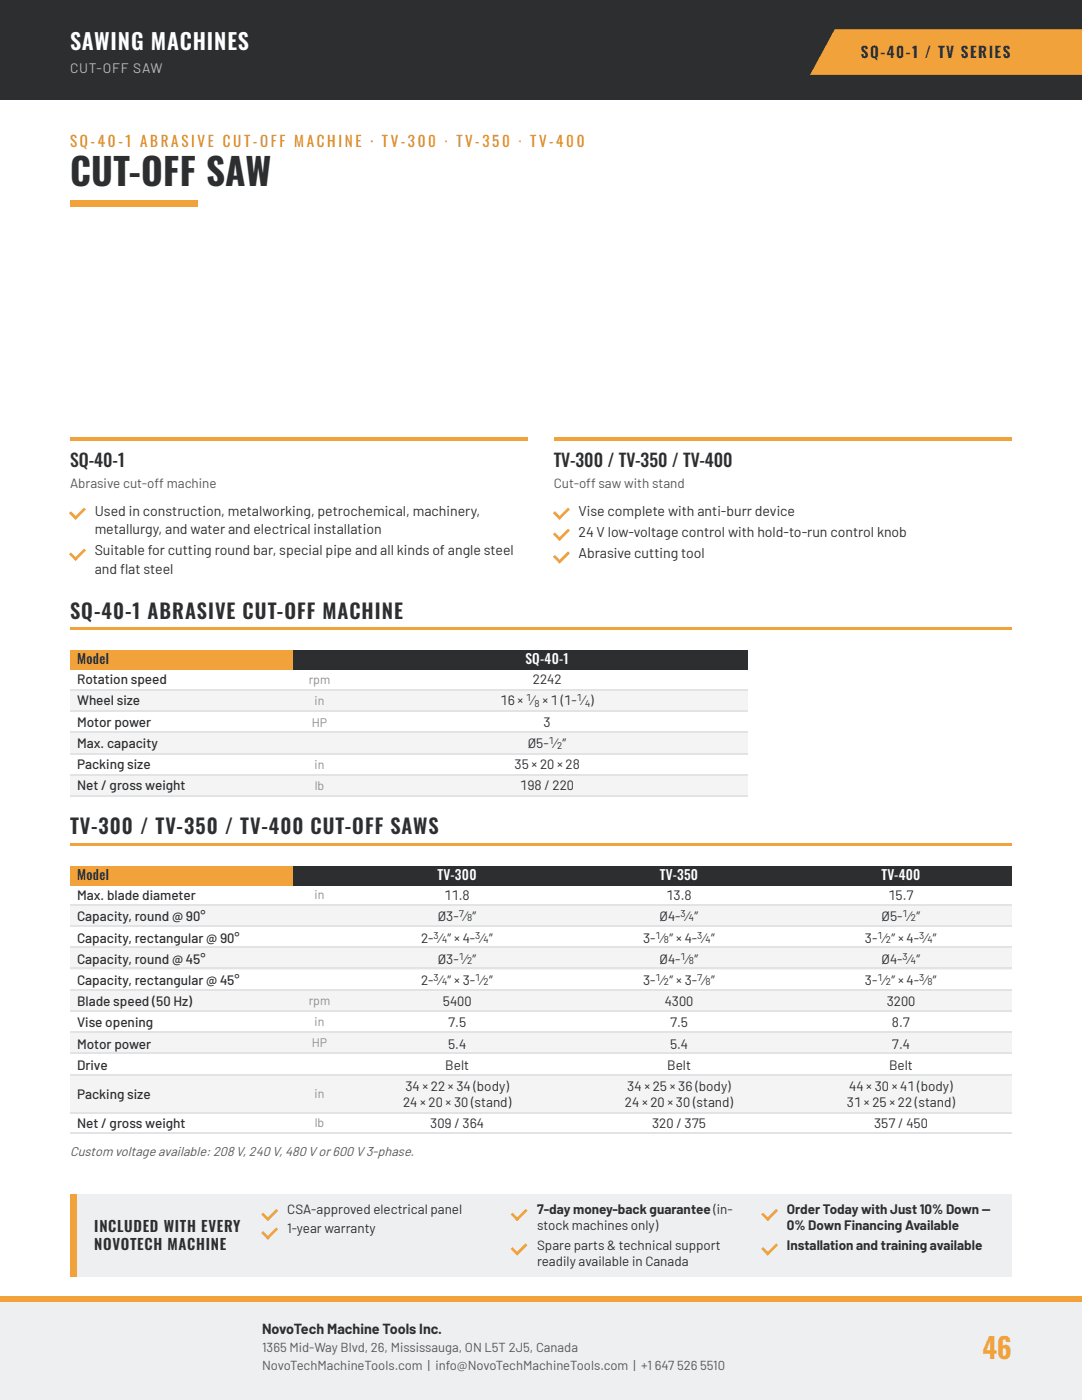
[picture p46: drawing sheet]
<svg xmlns="http://www.w3.org/2000/svg" width="216mm" height="279mm" viewBox="0 0 216 279" stroke-linecap="round" stroke-linejoin="round" font-family="sans-serif">
<defs><g id="words">
<text font-size="7.4" fill="#2d2e30" x="14" y="37">CUT-OFF SAW</text>
<text font-size="5.6" fill="#f2a23b" x="196" y="271.2">46</text>
<text font-size="4.4" fill="#fff" x="14" y="10.1">SAWING MACHINES</text>
<g font-size="4.1" fill="#2d2e30">
<text x="14" y="123.6">SQ-40-1 ABRASIVE CUT-OFF MACHINE</text>
<text x="14" y="166.4">TV-300 / TV-350 / TV-400 CUT-OFF SAWS</text>
</g>
<g font-size="3.5" fill="#2d2e30">
<text x="14" y="93.1">SQ-40-1</text>
<text x="110.5" y="93.1">TV-300 / TV-350 / TV-400</text>
</g>
<g font-size="3" fill="#2d2e30">
<text x="171.8" y="11.6">SQ-40-1 / TV SERIES</text>
<text x="18.8" y="245.8">INCLUDED WITH EVERY</text>
<text x="18.8" y="249.5">NOVOTECH MACHINE</text>
</g>
<g font-size="3" fill="#e08a1e">
<text x="14" y="29.4">S Q - 4</text>
<text x="21.5" y="29.4">0 - 1 A B R A S I V E C U T- O F F M A C H I N E · T V- 3</text>
<text x="83.4" y="29.4">0</text>
<text x="85.5" y="29.4">0 · T V- 3</text>
<text x="98.2" y="29.4">5</text>
<text x="100.2" y="29.4">0 · T V- 4</text>
<text x="113" y="29.4">0</text>
<text x="115.1" y="29.4">0</text>
</g>
<text font-size="2.9" fill="#2d2e30" x="52.3" y="266.2">NovoTech Machine Tools Inc.</text>
<text font-size="2.8" fill="#b8babd" x="14" y="14.6">CUT-OFF SAW</text>
<g font-size="2.8" fill="#2d2e30">
<text x="18.9" y="102.9">Used in construction, metalworking, petrochemical, machinery,</text>
<text x="18.9" y="106.6">metallurgy, and water and electrical installation</text>
<text x="115.4" y="102.9">Vise complete with anti-burr device</text>
<text x="115.4" y="107.2">24 V low-voltage control with hold-to-run control knob</text>
<text x="18.9" y="110.9">Suitable for cutting round bar, special pipe and all kinds of angle steel</text>
<text x="115.4" y="111.4">Abrasive cutting tool</text>
<text x="18.9" y="114.6">and fat steel</text>
<text x="23.9" y="114.6">l</text>
</g>
<g font-size="2.7" fill="#55575b">
<text x="14" y="97.4">Abrasive cut-off machine</text>
<text x="110.5" y="97.4">Cut-off saw with stand</text>
</g>
<g font-size="2.7" fill="#2d2e30">
<text x="15.4" y="132.6">Model</text>
<text x="15.4" y="136.5">Rotation speed</text>
<text x="106.3" y="136.5">2242</text>
<text x="15.4" y="140.8">Wheel size</text>
<text x="99.9" y="140.8">16 × ⁄ × 1 (1- ⁄)</text>
<text x="15.4" y="145">Motor power</text>
<text x="15.4" y="149.2">Max. capacity</text>
<text x="105.3" y="149.2">Ø5- ⁄″</text>
<text x="108.5" y="145">3</text>
<text x="15.4" y="153.5">Packing size</text>
<text x="102.7" y="153.5">35 × 20 × 28</text>
<text x="15.4" y="157.7">Net / gross weight</text>
<text x="103.8" y="157.7">198 / 220</text>
<text x="15.4" y="175.7">Model</text>
<text x="15.4" y="179.7">Max. blade diameter</text>
<text x="88.7" y="179.7">11.8</text>
<text x="133" y="179.7">13.8</text>
<text x="177.3" y="179.7">15.7</text>
<text x="15.4" y="183.9">Capacity, round @ 90°</text>
<text x="87.3" y="183.9">Ø3- ⁄″</text>
<text x="131.6" y="183.9">Ø4- ⁄″</text>
<text x="175.9" y="183.9">Ø5- ⁄″</text>
<text x="15.4" y="188.1">Capacity, rectangular @ 90°</text>
<text x="84" y="188.1">2- ⁄″ × 4- ⁄″</text>
<text x="128.3" y="188.1">3- ⁄″ × 4- ⁄″</text>
<text x="172.6" y="188.1">3- ⁄″ × 4- ⁄″</text>
<text x="15.4" y="192.4">Capacity, round @ 45°</text>
<text x="15.4" y="196.6">Capacity, rectangular @ 45°</text>
<text x="84" y="196.6">2- ⁄″ × 3- ⁄″</text>
<text x="87.3" y="192.4">Ø3- ⁄″</text>
<text x="128.3" y="196.6">3- ⁄″ × 3- ⁄″</text>
<text x="131.6" y="192.4">Ø4- ⁄″</text>
<text x="172.6" y="196.6">3- ⁄″ × 4- ⁄″</text>
<text x="175.9" y="192.4">Ø4- ⁄″</text>
<text x="15.4" y="200.8">Blade speed (50 Hz)</text>
<text x="88.4" y="200.8">5400</text>
<text x="132.6" y="200.8">4300</text>
<text x="176.9" y="200.8">3200</text>
<text x="15.4" y="205.1">Vise opening</text>
<text x="15.4" y="209.3">Motor power</text>
<text x="89.4" y="205.1">7.5</text>
<text x="89.4" y="209.3">5.4</text>
<text x="133.7" y="205.1">7.5</text>
<text x="133.7" y="209.3">5.4</text>
<text x="178" y="205.1">8.7</text>
<text x="178" y="209.3">7.4</text>
<text x="15.4" y="213.5">Drive</text>
<text x="88.8" y="213.5">Belt</text>
<text x="133.1" y="213.5">Belt</text>
<text x="177.4" y="213.5">Belt</text>
<text x="15.4" y="219.3">Packing size</text>
<text x="80.4" y="220.9">24 × 20 × 30 (stand)</text>
<text x="80.9" y="217.8">34 × 22 × 34 (body)</text>
<text x="124.7" y="220.9">24 × 20 × 30 (stand)</text>
<text x="125.2" y="217.8">34 × 25 × 36 (body)</text>
<text x="169" y="220.9">31 × 25 × 22 (stand)</text>
<text x="169.5" y="217.8">44 × 30 × 41 (body)</text>
<text x="15.4" y="225.2">Net / gross weight</text>
<text x="85.8" y="225.2">309 / 364</text>
<text x="130.1" y="225.2">320 / 375</text>
<text x="174.4" y="225.2">357 / 450</text>
<text x="57.3" y="242.4">CSA-approved electrical panel</text>
<text x="107.2" y="242.4">7-day money-back guarantee (in-</text>
<text x="107.2" y="245.5">stock machines only)</text>
<text x="157" y="242.4">Order Today with Just 10% Down —</text>
<text x="157" y="245.5">0% Down Financing Available</text>
<text x="57.3" y="246.1">1-year warranty</text>
<text x="107.2" y="249.5">Spare parts &amp; technical support</text>
<text x="157" y="249.5">Installation and training available</text>
<text x="107.2" y="252.7">readily available in Canada</text>
</g>
<g font-size="2.7" fill="#fff">
<text x="104.8" y="132.6">SQ-40-1</text>
<text x="87.3" y="175.7">TV-300</text>
<text x="131.6" y="175.7">TV-350</text>
<text x="175.9" y="175.7">TV-400</text>
</g>
<g font-size="2.6" fill="#55575b">
<text x="14" y="230.7">Custom voltage available: 208 V, 240 V, 480 V or 600 V 3-phase.</text>
<text x="52.3" y="269.9">1365 Mid-Way Blvd, 26, Mississauga, ON L5T 2J5, Canada</text>
<text x="52.3" y="273.3">NovoTechMachineTools.com | info@NovoTechMachineTools.com | +1</text>
<text x="130.7" y="273.3">647</text>
<text x="135.1" y="273.3">526</text>
<text x="139.7" y="273.3">5510</text>
</g>
<g font-size="2.5" fill="#8c8e91">
<text x="61.6" y="136.5">rpm</text>
<text x="62.8" y="140.8">in</text>
<text x="62.2" y="145">HP</text>
<text x="62.8" y="153.5">in</text>
<text x="62.8" y="157.7">lb</text>
<text x="62.8" y="179.4">in</text>
<text x="61.6" y="200.6">rpm</text>
<text x="62.2" y="209">HP</text>
<text x="62.8" y="204.8">in</text>
<text x="62.8" y="219.1">in</text>
<text x="62.8" y="224.9">lb</text>
</g>
<g font-size="2" fill="#2d2e30">
<text x="105" y="140">1</text>
<text x="106.6" y="141">8</text>
<text x="115.1" y="140">1</text>
<text x="116.8" y="141">4</text>
<text x="109.5" y="148.4">1</text>
<text x="111.2" y="149.5">2</text>
<text x="91.5" y="183.1">7</text>
<text x="93.2" y="183.9">8</text>
<text x="135.8" y="183.1">3</text>
<text x="137.5" y="183.9">4</text>
<text x="180.1" y="183.1">1</text>
<text x="181.8" y="183.9">2</text>
<text x="86.5" y="187.3">3</text>
<text x="88.2" y="188.1">4</text>
<text x="91.5" y="191.6">1</text>
<text x="94.8" y="187.3">3</text>
<text x="96.5" y="188.1">4</text>
<text x="130.8" y="187.3">1</text>
<text x="132.5" y="188.1">8</text>
<text x="135.8" y="191.6">1</text>
<text x="139.1" y="187.3">3</text>
<text x="140.8" y="188.1">4</text>
<text x="175.1" y="187.3">1</text>
<text x="176.8" y="188.1">2</text>
<text x="180.1" y="191.6">3</text>
<text x="183.4" y="187.3">3</text>
<text x="185.1" y="188.1">4</text>
<text x="86.5" y="195.8">3</text>
<text x="88.2" y="196.6">4</text>
<text x="93.2" y="192.4">2</text>
<text x="94.8" y="195.8">1</text>
<text x="96.5" y="196.6">2</text>
<text x="130.8" y="195.8">1</text>
<text x="132.5" y="196.6">2</text>
<text x="137.5" y="192.4">8</text>
<text x="139.1" y="195.8">7</text>
<text x="140.8" y="196.6">8</text>
<text x="175.1" y="195.8">1</text>
<text x="176.8" y="196.6">2</text>
<text x="181.8" y="192.4">4</text>
<text x="183.4" y="195.8">3</text>
<text x="185.1" y="196.6">8</text>
</g>
</g></defs>
<path d="M0 0h215.9v19.8h-215.9z" fill="#2d2e30"/>
<path d="M14 40h25.4v1.3h-25.4z" fill="#f2a23b"/>
<path d="M14 44.4h91.3v41.3h-91.3z" fill="#fff"/>
<path d="M14 87.3h91.3v.8h-91.3z" fill="#f2a23b"/>
<path d="M110.6 44.4h91.3v41.3h-91.3z" fill="#fff"/>
<g fill="#f2a23b">
<path d="M110.6 87.3h91.3v.8h-91.3z"/>
<path d="M14 125.1h187.9v.6h-187.9z"/>
<path d="M14 129.6h44.5v4h-44.5z"/>
</g>
<g fill="#2d2e30">
<path d="M58.5 129.6h10.6v4h-10.6z"/>
<path d="M69.1 129.6h80.1v4h-80.1z"/>
</g>
<g fill="#f4f4f5">
<path d="M14 137.6h44.5v4.2h-44.5z"/>
<path d="M58.5 137.6h10.6v4.2h-10.6z"/>
<path d="M69.1 137.6h80.1v4.2h-80.1z"/>
<path d="M14 146h44.5v4.3h-44.5z"/>
<path d="M58.5 146h10.6v4.3h-10.6z"/>
<path d="M69.1 146h80.1v4.3h-80.1z"/>
<path d="M14 154.5h44.5v4.2h-44.5z"/>
<path d="M58.5 154.5h10.6v4.2h-10.6z"/>
<path d="M69.1 154.5h80.1v4.2h-80.1z"/>
</g>
<path d="M14 137.7h135.2M14 141.9h135.2M14 146.2h135.2M14 150.4h135.2M14 154.6h135.2M14 158.9h135.2" fill="none" stroke="#e2e3e4" stroke-width=".26"/>
<g fill="#f2a23b">
<path d="M14 168.3h187.9v.5h-187.9z"/>
<path d="M14 172.8h44.5v3.9h-44.5z"/>
</g>
<g fill="#2d2e30">
<path d="M58.5 172.8h10.6v3.9h-10.6z"/>
<path d="M69.1 172.8h44.1v3.9h-44.1z"/>
<path d="M113.2 172.8h44.5v3.9h-44.5z"/>
<path d="M157.7 172.8h44.2v3.9h-44.2z"/>
</g>
<g fill="#f4f4f5">
<path d="M14 180.7h44.5v4.2h-44.5z"/>
<path d="M58.5 180.7h10.6v4.2h-10.6z"/>
<path d="M69.1 180.7h44.1v4.2h-44.1z"/>
<path d="M113.2 180.7h44.5v4.2h-44.5z"/>
<path d="M157.7 180.7h44.2v4.2h-44.2z"/>
<path d="M14 189.2h44.5v4.2h-44.5z"/>
<path d="M58.5 189.2h10.6v4.2h-10.6z"/>
<path d="M69.1 189.2h44.1v4.2h-44.1z"/>
<path d="M113.2 189.2h44.5v4.2h-44.5z"/>
<path d="M157.7 189.2h44.2v4.2h-44.2z"/>
<path d="M14 197.6h44.5v4.3h-44.5z"/>
<path d="M58.5 197.6h10.6v4.3h-10.6z"/>
<path d="M69.1 197.6h44.1v4.3h-44.1z"/>
<path d="M113.2 197.6h44.5v4.3h-44.5z"/>
<path d="M157.7 197.6h44.2v4.3h-44.2z"/>
<path d="M14 206.1h44.5v4.2h-44.5z"/>
<path d="M58.5 206.1h10.6v4.2h-10.6z"/>
<path d="M69.1 206.1h44.1v4.2h-44.1z"/>
<path d="M113.2 206.1h44.5v4.2h-44.5z"/>
<path d="M157.7 206.1h44.2v4.2h-44.2z"/>
<path d="M14 214.6h44.5v7.4h-44.5z"/>
<path d="M58.5 214.6h10.6v7.4h-10.6z"/>
<path d="M69.1 214.6h44.1v7.4h-44.1z"/>
<path d="M113.2 214.6h44.5v7.4h-44.5z"/>
<path d="M157.7 214.6h44.2v7.4h-44.2z"/>
</g>
<path d="M14 180.6h187.9M14 184.8h187.9M14 189h187.9M14 193.3h187.9M14 197.5h187.9M14 201.7h187.9M14 206h187.9M14 210.2h187.9M14 214.4h187.9M14 222.1h187.9M14 226.1h187.9" fill="none" stroke="#e2e3e4" stroke-width=".26"/>
<path d="M14 238.4h187.9v16.4h-187.9z" fill="#eeeff0"/>
<path d="M14 238.4h1.3v16.4h-1.3z" fill="#f2a23b"/>
<path d="M0 258.8h215.9v20.6h-215.9z" fill="#eeeff0"/>
<g fill="#f2a23b">
<path d="M0 258.8h215.9v1h-215.9z"/>
<path d="M161.7 5.8h54.2v9h-54.2z"/>
<path d="M14.7 103.4l2.1-2.1 .3 .4-2 2z"/>
<path d="M13.8 102.4l.4-.4 1.3 1.4-.4 .3z"/>
<path d="M14.7 111.6l2.1-2.1 .3 .4-2 2z"/>
<path d="M13.8 110.6l.4-.4 1.3 1.4-.4 .3z"/>
<path d="M113.3 101.3l.4 .4-2 2-.4-.3z"/>
<path d="M110.3 102.4l.4-.4 1.3 1.4-.3 .3z"/>
<path d="M113.3 105.5l.4 .4-2 2.1-.4-.4z"/>
<path d="M110.3 106.6l.4-.3 1.3 1.3-.3 .4z"/>
<path d="M111.3 112.1l2-2.1 .4 .4-2 2.1z"/>
<path d="M110.3 111.1l.4-.3 1.3 1.3-.3 .4z"/>
<path d="M53.1 243.3l2-2 .4 .3-2 2.1z"/>
<path d="M52.1 242.4l.4-.4 1.3 1.3-.3 .4z"/>
<path d="M53.1 247l2-2 .4 .3-2 2.1z"/>
<path d="M52.1 246.1l.4-.4 1.3 1.3-.3 .4z"/>
<path d="M102.8 243.3l2.1-2 .4 .3-2.1 2.1z"/>
<path d="M101.9 242.4l.4-.4 1.3 1.3-.4 .4z"/>
<path d="M102.8 250.2l2.1-2.1 .4 .4-2.1 2.1z"/>
<path d="M101.9 249.3l.4-.4 1.3 1.3-.4 .4z"/>
<path d="M152.8 243.3l2.1-2 .4 .3-2.1 2.1z"/>
<path d="M151.9 242.4l.4-.4 1.3 1.3-.4 .4z"/>
<path d="M152.8 250.2l2.1-2.1 .4 .4-2.1 2.1z"/>
<path d="M151.9 249.3l.4-.4 1.3 1.3-.4 .4z"/>
</g>
<use href="#words"/>
</svg>
